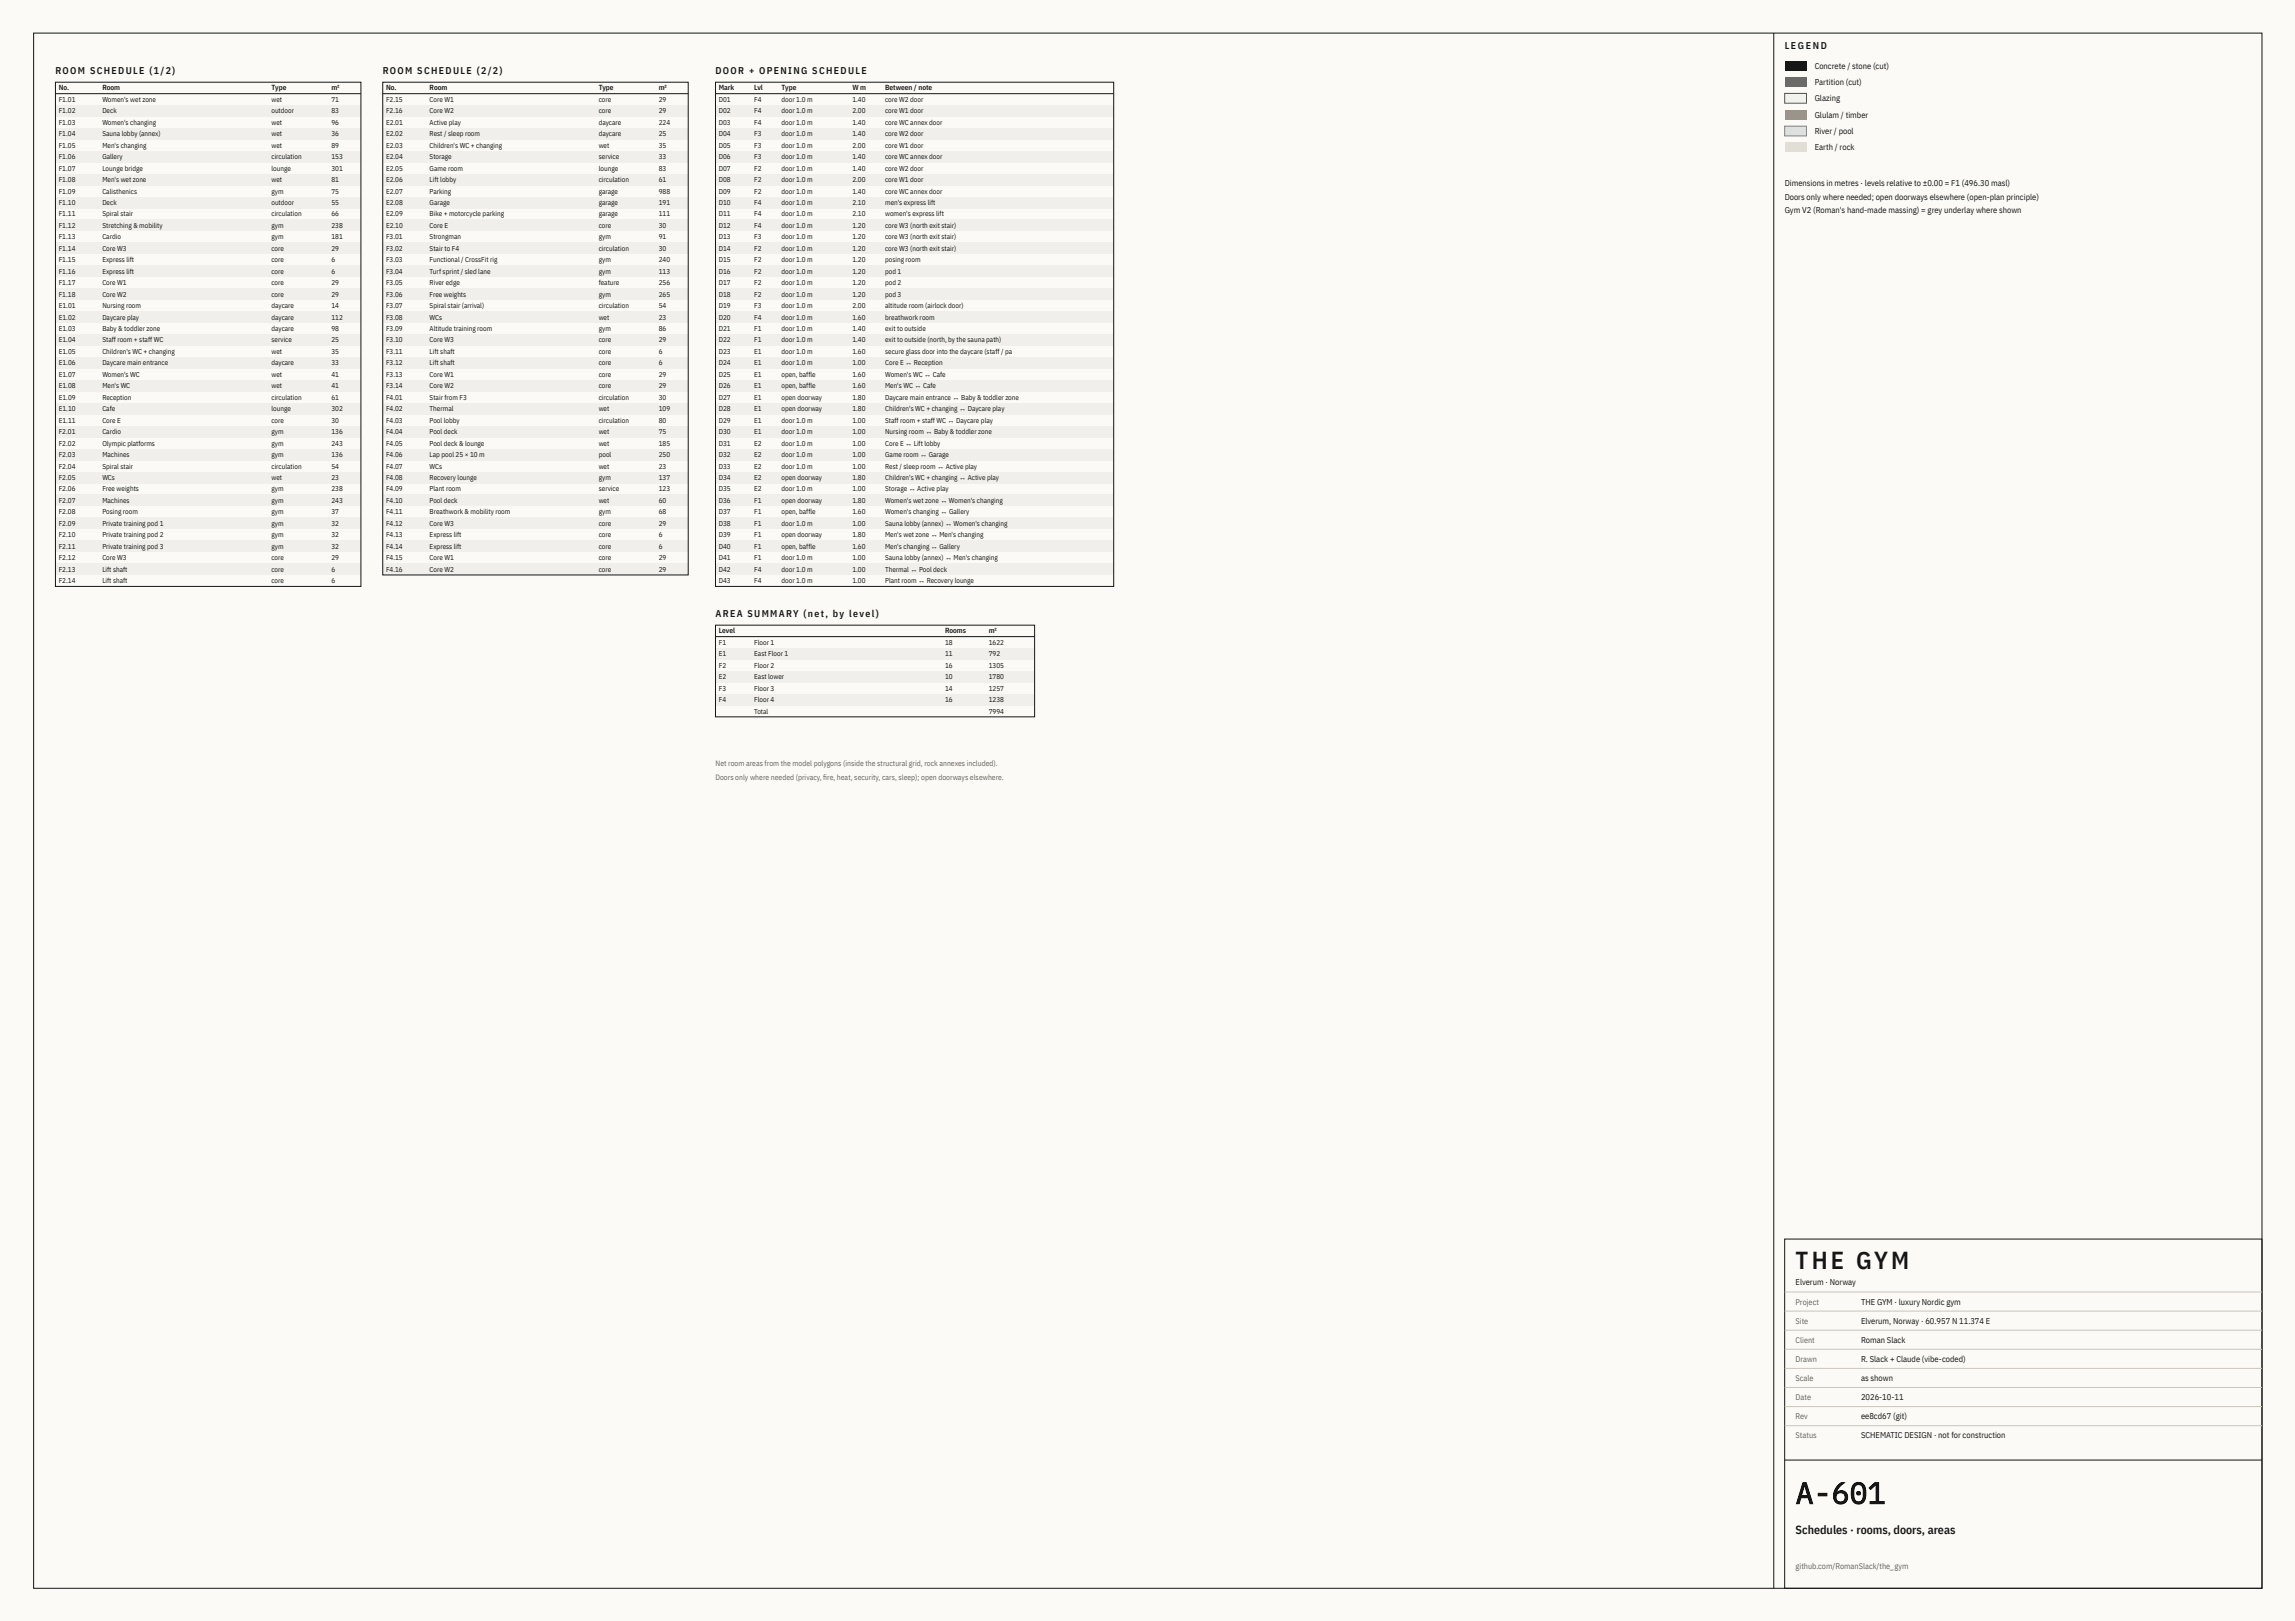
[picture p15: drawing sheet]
<svg xmlns="http://www.w3.org/2000/svg" width="841mm" height="594mm" viewBox="0 0 841 594" stroke-linecap="round" stroke-linejoin="round" font-family="sans-serif">
<defs><g id="words">
<text font-size="11" fill="#161616" x="658.3" y="551.1">A-601</text>
<text font-size="9" fill="#161616" x="658.3" y="465.1">THE GYM</text>
<text font-size="4.4" fill="#161616" x="658.3" y="562.1">Schedules · rooms, doors, areas</text>
<g font-size="3.6" fill="#161616">
<text x="654.3" y="18.1">LEGEND</text>
<text x="20.3" y="27.1">ROOM SCHEDULE (1/2)</text>
<text x="140.3" y="27.1">ROOM SCHEDULE (2/2)</text>
<text x="262.3" y="27.1">DOOR + OPENING SCHEDULE</text>
<text x="262.3" y="226.1">AREA SUMMARY (net, by level)</text>
</g>
<g font-size="3.1" fill="#161616">
<text x="665.3" y="25.1">Concrete / stone (cut)</text>
<text x="665.3" y="31.1">Partition (cut)</text>
<text x="665.3" y="37.1">Glazing</text>
<text x="665.3" y="43.1">Glulam / timber</text>
<text x="665.3" y="49.1">River / pool</text>
<text x="665.3" y="55.1">Earth / rock</text>
<text x="654.3" y="68.1">Dimensions in metres · levels relative to ±0.00 = F1 (496.30 masl)</text>
<text x="654.3" y="73.1">Doors only where needed; open doorways elsewhere (open-plan principle)</text>
<text x="654.3" y="78.1">Gym V2 (Roman's hand-made massing) = grey underlay where shown</text>
<text x="658.3" y="471.1">Elverum · Norway</text>
<text x="682.3" y="478.1">THE GYM · luxury Nordic gym</text>
<text x="682.3" y="485.1">Elverum, Norway · 60.957 N 11.374 E</text>
<text x="682.3" y="492.1">Roman Slack</text>
<text x="682.3" y="499.1">R. Slack + Claude (vibe-coded)</text>
<text x="682.3" y="506.1">as shown</text>
<text x="682.3" y="513.1">2026-10-11</text>
<text x="682.3" y="520.1">ee8cd67 (git)</text>
<text x="682.3" y="527.1">SCHEMATIC DESIGN · not for construction</text>
</g>
<g font-size="3" fill="#6b675e">
<text x="658.3" y="478.1">Project</text>
<text x="658.3" y="485.1">Site</text>
<text x="658.3" y="492.1">Client</text>
<text x="658.3" y="499.1">Drawn</text>
<text x="658.3" y="506.1">Scale</text>
<text x="658.3" y="513.1">Date</text>
<text x="658.3" y="520.1">Rev</text>
<text x="658.3" y="527.1">Status</text>
<text x="658.3" y="575.1">github.com/RomanSlack/the_gym</text>
</g>
<g font-size="2.8" fill="#6b675e">
<text x="262.3" y="280.7">Net room areas from the model polygons (inside the structural grid, rock annexes included).</text>
<text x="262.3" y="285.7">Doors only where needed (privacy, fre, heat, security, cars, sleep); open doorways elsewhere.</text>
<text x="301.9" y="285.7">i</text>
</g>
<g font-size="2.7" fill="#161616">
<text x="21.5" y="33.1">No.</text>
<text x="37.5" y="33.1">Room</text>
<text x="99.5" y="33.1">Type</text>
<text x="121.5" y="33.1">m²</text>
<text x="141.5" y="33.1">No.</text>
<text x="157.5" y="33.1">Room</text>
<text x="219.5" y="33.1">Type</text>
<text x="241.5" y="33.1">m²</text>
<text x="263.5" y="33.1">Mark</text>
<text x="276.5" y="33.1">Lvl</text>
<text x="286.5" y="33.1">Type</text>
<text x="312.5" y="33.1">W m</text>
<text x="324.5" y="33.1">Between / note</text>
<text x="263.5" y="232.1">Level</text>
<text x="346.5" y="232.1">Rooms</text>
<text x="362.5" y="232.1">m²</text>
</g>
<g font-size="2.6" fill="#161616">
<text x="21.5" y="37.3">F1.01</text>
<text x="21.5" y="41.5">F1.02</text>
<text x="37.5" y="37.3">Women's wet zone</text>
<text x="37.5" y="41.5">Deck</text>
<text x="99.5" y="37.3">wet</text>
<text x="99.5" y="41.5">outdoor</text>
<text x="121.5" y="37.3">71</text>
<text x="121.5" y="41.5">83</text>
<text x="141.5" y="37.3">F2.15</text>
<text x="141.5" y="41.5">F2.16</text>
<text x="157.5" y="37.3">Core W1</text>
<text x="157.5" y="41.5">Core W2</text>
<text x="219.5" y="37.3">core</text>
<text x="219.5" y="41.5">core</text>
<text x="241.5" y="37.3">29</text>
<text x="241.5" y="41.5">29</text>
<text x="263.5" y="37.3">D01</text>
<text x="263.5" y="41.5">D02</text>
<text x="276.5" y="37.3">F4</text>
<text x="276.5" y="41.5">F4</text>
<text x="286.5" y="37.3">door 1.0 m</text>
<text x="286.5" y="41.5">door 1.0 m</text>
<text x="312.5" y="37.3">1.40</text>
<text x="312.5" y="41.5">2.00</text>
<text x="324.5" y="37.3">core W2 door</text>
<text x="324.5" y="41.5">core W1 door</text>
<text x="21.5" y="45.7">F1.03</text>
<text x="37.5" y="45.7">Women's changing</text>
<text x="99.5" y="45.7">wet</text>
<text x="121.5" y="45.7">96</text>
<text x="141.5" y="45.7">E2.01</text>
<text x="157.5" y="45.7">Active play</text>
<text x="219.5" y="45.7">daycare</text>
<text x="241.5" y="45.7">224</text>
<text x="263.5" y="45.7">D03</text>
<text x="276.5" y="45.7">F4</text>
<text x="286.5" y="45.7">door 1.0 m</text>
<text x="312.5" y="45.7">1.40</text>
<text x="324.5" y="45.7">core WC annex door</text>
<text x="21.5" y="49.9">F1.04</text>
<text x="37.5" y="49.9">Sauna lobby (annex)</text>
<text x="99.5" y="49.9">wet</text>
<text x="121.5" y="49.9">36</text>
<text x="141.5" y="49.9">E2.02</text>
<text x="157.5" y="49.9">Rest / sleep room</text>
<text x="219.5" y="49.9">daycare</text>
<text x="241.5" y="49.9">25</text>
<text x="263.5" y="49.9">D04</text>
<text x="276.5" y="49.9">F3</text>
<text x="286.5" y="49.9">door 1.0 m</text>
<text x="312.5" y="49.9">1.40</text>
<text x="324.5" y="49.9">core W2 door</text>
<text x="21.5" y="54.1">F1.05</text>
<text x="21.5" y="58.3">F1.06</text>
<text x="37.5" y="54.1">Men's changing</text>
<text x="37.5" y="58.3">Gallery</text>
<text x="99.5" y="54.1">wet</text>
<text x="99.5" y="58.3">circulation</text>
<text x="121.5" y="54.1">89</text>
<text x="121.5" y="58.3">153</text>
<text x="141.5" y="54.1">E2.03</text>
<text x="141.5" y="58.3">E2.04</text>
<text x="157.5" y="54.1">Children's WC + changing</text>
<text x="157.5" y="58.3">Storage</text>
<text x="219.5" y="54.1">wet</text>
<text x="219.5" y="58.3">service</text>
<text x="241.5" y="54.1">35</text>
<text x="241.5" y="58.3">33</text>
<text x="263.5" y="54.1">D05</text>
<text x="263.5" y="58.3">D06</text>
<text x="276.5" y="54.1">F3</text>
<text x="276.5" y="58.3">F3</text>
<text x="286.5" y="54.1">door 1.0 m</text>
<text x="286.5" y="58.3">door 1.0 m</text>
<text x="312.5" y="54.1">2.00</text>
<text x="312.5" y="58.3">1.40</text>
<text x="324.5" y="54.1">core W1 door</text>
<text x="324.5" y="58.3">core WC annex door</text>
<text x="21.5" y="62.5">F1.07</text>
<text x="37.5" y="62.5">Lounge bridge</text>
<text x="99.5" y="62.5">lounge</text>
<text x="121.5" y="62.5">301</text>
<text x="141.5" y="62.5">E2.05</text>
<text x="157.5" y="62.5">Game room</text>
<text x="219.5" y="62.5">lounge</text>
<text x="241.5" y="62.5">83</text>
<text x="263.5" y="62.5">D07</text>
<text x="276.5" y="62.5">F2</text>
<text x="286.5" y="62.5">door 1.0 m</text>
<text x="312.5" y="62.5">1.40</text>
<text x="324.5" y="62.5">core W2 door</text>
<text x="21.5" y="66.7">F1.08</text>
<text x="21.5" y="70.9">F1.09</text>
<text x="37.5" y="66.7">Men's wet zone</text>
<text x="37.5" y="70.9">Calisthenics</text>
<text x="99.5" y="66.7">wet</text>
<text x="99.5" y="70.9">gym</text>
<text x="121.5" y="66.7">81</text>
<text x="121.5" y="70.9">75</text>
<text x="141.5" y="66.7">E2.06</text>
<text x="141.5" y="70.9">E2.07</text>
<text x="157.5" y="66.7">Lift lobby</text>
<text x="157.5" y="70.9">Parking</text>
<text x="219.5" y="66.7">circulation</text>
<text x="219.5" y="70.9">garage</text>
<text x="241.5" y="66.7">61</text>
<text x="241.5" y="70.9">988</text>
<text x="263.5" y="66.7">D08</text>
<text x="263.5" y="70.9">D09</text>
<text x="276.5" y="66.7">F2</text>
<text x="276.5" y="70.9">F2</text>
<text x="286.5" y="66.7">door 1.0 m</text>
<text x="286.5" y="70.9">door 1.0 m</text>
<text x="312.5" y="66.7">2.00</text>
<text x="312.5" y="70.9">1.40</text>
<text x="324.5" y="66.7">core W1 door</text>
<text x="324.5" y="70.9">core WC annex door</text>
<text x="21.5" y="75.1">F1.10</text>
<text x="37.5" y="75.1">Deck</text>
<text x="99.5" y="75.1">outdoor</text>
<text x="121.5" y="75.1">55</text>
<text x="141.5" y="75.1">E2.08</text>
<text x="157.5" y="75.1">Garage</text>
<text x="219.5" y="75.1">garage</text>
<text x="241.5" y="75.1">191</text>
<text x="263.5" y="75.1">D10</text>
<text x="276.5" y="75.1">F4</text>
<text x="286.5" y="75.1">door 1.0 m</text>
<text x="312.5" y="75.1">2.10</text>
<text x="324.5" y="75.1">men's express lift</text>
<text x="21.5" y="79.3">F1.11</text>
<text x="21.5" y="83.5">F1.12</text>
<text x="37.5" y="79.3">Spiral stair</text>
<text x="37.5" y="83.5">Stretching &amp; mobility</text>
<text x="99.5" y="79.3">circulation</text>
<text x="99.5" y="83.5">gym</text>
<text x="121.5" y="79.3">66</text>
<text x="121.5" y="83.5">238</text>
<text x="141.5" y="79.3">E2.09</text>
<text x="141.5" y="83.5">E2.10</text>
<text x="157.5" y="79.3">Bike + motorcycle parking</text>
<text x="157.5" y="83.5">Core E</text>
<text x="219.5" y="79.3">garage</text>
<text x="219.5" y="83.5">core</text>
<text x="241.5" y="79.3">111</text>
<text x="241.5" y="83.5">30</text>
<text x="263.5" y="79.3">D11</text>
<text x="263.5" y="83.5">D12</text>
<text x="276.5" y="79.3">F4</text>
<text x="276.5" y="83.5">F4</text>
<text x="286.5" y="79.3">door 1.0 m</text>
<text x="286.5" y="83.5">door 1.0 m</text>
<text x="312.5" y="79.3">2.10</text>
<text x="312.5" y="83.5">1.20</text>
<text x="324.5" y="79.3">women's express lift</text>
<text x="324.5" y="83.5">core W3 (north exit stair)</text>
<text x="21.5" y="87.7">F1.13</text>
<text x="37.5" y="87.7">Cardio</text>
<text x="99.5" y="87.7">gym</text>
<text x="121.5" y="87.7">181</text>
<text x="141.5" y="87.7">F3.01</text>
<text x="157.5" y="87.7">Strongman</text>
<text x="219.5" y="87.7">gym</text>
<text x="241.5" y="87.7">91</text>
<text x="263.5" y="87.7">D13</text>
<text x="276.5" y="87.7">F3</text>
<text x="286.5" y="87.7">door 1.0 m</text>
<text x="312.5" y="87.7">1.20</text>
<text x="324.5" y="87.7">core W3 (north exit stair)</text>
<text x="21.5" y="91.9">F1.14</text>
<text x="37.5" y="91.9">Core W3</text>
<text x="99.5" y="91.9">core</text>
<text x="121.5" y="91.9">29</text>
<text x="141.5" y="91.9">F3.02</text>
<text x="157.5" y="91.9">Stair to F4</text>
<text x="219.5" y="91.9">circulation</text>
<text x="241.5" y="91.9">30</text>
<text x="263.5" y="91.9">D14</text>
<text x="276.5" y="91.9">F2</text>
<text x="286.5" y="91.9">door 1.0 m</text>
<text x="312.5" y="91.9">1.20</text>
<text x="324.5" y="91.9">core W3 (north exit stair)</text>
<text x="21.5" y="96.1">F1.15</text>
<text x="21.5" y="100.3">F1.16</text>
<text x="37.5" y="96.1">Express lift</text>
<text x="37.5" y="100.3">Express lift</text>
<text x="99.5" y="96.1">core</text>
<text x="99.5" y="100.3">core</text>
<text x="121.5" y="96.1">6</text>
<text x="121.5" y="100.3">6</text>
<text x="141.5" y="96.1">F3.03</text>
<text x="141.5" y="100.3">F3.04</text>
<text x="157.5" y="96.1">Functional / CrossFit rig</text>
<text x="157.5" y="100.3">Turf sprint / sled lane</text>
<text x="219.5" y="96.1">gym</text>
<text x="219.5" y="100.3">gym</text>
<text x="241.5" y="96.1">240</text>
<text x="241.5" y="100.3">113</text>
<text x="263.5" y="96.1">D15</text>
<text x="263.5" y="100.3">D16</text>
<text x="276.5" y="96.1">F2</text>
<text x="276.5" y="100.3">F2</text>
<text x="286.5" y="96.1">door 1.0 m</text>
<text x="286.5" y="100.3">door 1.0 m</text>
<text x="312.5" y="96.1">1.20</text>
<text x="312.5" y="100.3">1.20</text>
<text x="324.5" y="96.1">posing room</text>
<text x="324.5" y="100.3">pod 1</text>
<text x="21.5" y="104.5">F1.17</text>
<text x="37.5" y="104.5">Core W1</text>
<text x="99.5" y="104.5">core</text>
<text x="121.5" y="104.5">29</text>
<text x="141.5" y="104.5">F3.05</text>
<text x="157.5" y="104.5">River edge</text>
<text x="219.5" y="104.5">feature</text>
<text x="241.5" y="104.5">256</text>
<text x="263.5" y="104.5">D17</text>
<text x="276.5" y="104.5">F2</text>
<text x="286.5" y="104.5">door 1.0 m</text>
<text x="312.5" y="104.5">1.20</text>
<text x="324.5" y="104.5">pod 2</text>
<text x="21.5" y="108.7">F1.18</text>
<text x="21.5" y="112.9">E1.01</text>
<text x="37.5" y="108.7">Core W2</text>
<text x="37.5" y="112.9">Nursing room</text>
<text x="99.5" y="108.7">core</text>
<text x="99.5" y="112.9">daycare</text>
<text x="121.5" y="108.7">29</text>
<text x="121.5" y="112.9">14</text>
<text x="141.5" y="108.7">F3.06</text>
<text x="141.5" y="112.9">F3.07</text>
<text x="157.5" y="108.7">Free weights</text>
<text x="157.5" y="112.9">Spiral stair (arrival)</text>
<text x="219.5" y="108.7">gym</text>
<text x="219.5" y="112.9">circulation</text>
<text x="241.5" y="108.7">265</text>
<text x="241.5" y="112.9">54</text>
<text x="263.5" y="108.7">D18</text>
<text x="263.5" y="112.9">D19</text>
<text x="276.5" y="108.7">F2</text>
<text x="276.5" y="112.9">F3</text>
<text x="286.5" y="108.7">door 1.0 m</text>
<text x="286.5" y="112.9">door 1.0 m</text>
<text x="312.5" y="108.7">1.20</text>
<text x="312.5" y="112.9">2.00</text>
<text x="324.5" y="108.7">pod 3</text>
<text x="324.5" y="112.9">altitude room (airlock door)</text>
<text x="21.5" y="117.1">E1.02</text>
<text x="37.5" y="117.1">Daycare play</text>
<text x="99.5" y="117.1">daycare</text>
<text x="121.5" y="117.1">112</text>
<text x="141.5" y="117.1">F3.08</text>
<text x="157.5" y="117.1">WCs</text>
<text x="219.5" y="117.1">wet</text>
<text x="241.5" y="117.1">23</text>
<text x="263.5" y="117.1">D20</text>
<text x="276.5" y="117.1">F4</text>
<text x="286.5" y="117.1">door 1.0 m</text>
<text x="312.5" y="117.1">1.60</text>
<text x="324.5" y="117.1">breathwork room</text>
<text x="21.5" y="121.3">E1.03</text>
<text x="21.5" y="125.5">E1.04</text>
<text x="37.5" y="121.3">Baby &amp; toddler zone</text>
<text x="37.5" y="125.5">Staff room + staff WC</text>
<text x="99.5" y="121.3">daycare</text>
<text x="99.5" y="125.5">service</text>
<text x="121.5" y="121.3">98</text>
<text x="121.5" y="125.5">25</text>
<text x="141.5" y="121.3">F3.09</text>
<text x="141.5" y="125.5">F3.10</text>
<text x="157.5" y="121.3">Altitude training room</text>
<text x="157.5" y="125.5">Core W3</text>
<text x="219.5" y="121.3">gym</text>
<text x="219.5" y="125.5">core</text>
<text x="241.5" y="121.3">86</text>
<text x="241.5" y="125.5">29</text>
<text x="263.5" y="121.3">D21</text>
<text x="263.5" y="125.5">D22</text>
<text x="276.5" y="121.3">F1</text>
<text x="276.5" y="125.5">F1</text>
<text x="286.5" y="121.3">door 1.0 m</text>
<text x="286.5" y="125.5">door 1.0 m</text>
<text x="312.5" y="121.3">1.40</text>
<text x="312.5" y="125.5">1.40</text>
<text x="324.5" y="121.3">exit to outside</text>
<text x="324.5" y="125.5">exit to outside (north, by the sauna path)</text>
<text x="21.5" y="129.7">E1.05</text>
<text x="37.5" y="129.7">Children's WC + changing</text>
<text x="99.5" y="129.7">wet</text>
<text x="121.5" y="129.7">35</text>
<text x="141.5" y="129.7">F3.11</text>
<text x="157.5" y="129.7">Lift shaft</text>
<text x="219.5" y="129.7">core</text>
<text x="241.5" y="129.7">6</text>
<text x="263.5" y="129.7">D23</text>
<text x="276.5" y="129.7">E1</text>
<text x="286.5" y="129.7">door 1.0 m</text>
<text x="312.5" y="129.7">1.60</text>
<text x="324.5" y="129.7">secure glass door into the daycare (staff / pa</text>
<text x="21.5" y="133.9">E1.06</text>
<text x="37.5" y="133.9">Daycare main entrance</text>
<text x="99.5" y="133.9">daycare</text>
<text x="121.5" y="133.9">33</text>
<text x="141.5" y="133.9">F3.12</text>
<text x="157.5" y="133.9">Lift shaft</text>
<text x="219.5" y="133.9">core</text>
<text x="241.5" y="133.9">6</text>
<text x="263.5" y="133.9">D24</text>
<text x="276.5" y="133.9">E1</text>
<text x="286.5" y="133.9">door 1.0 m</text>
<text x="312.5" y="133.9">1.00</text>
<text x="324.5" y="133.9">Core E ↔ Reception</text>
<text x="21.5" y="138.1">E1.07</text>
<text x="21.5" y="142.3">E1.08</text>
<text x="37.5" y="138.1">Women's WC</text>
<text x="37.5" y="142.3">Men's WC</text>
<text x="99.5" y="138.1">wet</text>
<text x="99.5" y="142.3">wet</text>
<text x="121.5" y="138.1">41</text>
<text x="121.5" y="142.3">41</text>
<text x="141.5" y="138.1">F3.13</text>
<text x="141.5" y="142.3">F3.14</text>
<text x="157.5" y="138.1">Core W1</text>
<text x="157.5" y="142.3">Core W2</text>
<text x="219.5" y="138.1">core</text>
<text x="219.5" y="142.3">core</text>
<text x="241.5" y="138.1">29</text>
<text x="241.5" y="142.3">29</text>
<text x="263.5" y="138.1">D25</text>
<text x="263.5" y="142.3">D26</text>
<text x="276.5" y="138.1">E1</text>
<text x="276.5" y="142.3">E1</text>
<text x="286.5" y="138.1">open, baffle</text>
<text x="286.5" y="142.3">open, baffle</text>
<text x="312.5" y="138.1">1.60</text>
<text x="312.5" y="142.3">1.60</text>
<text x="324.5" y="138.1">Women's WC ↔ Cafe</text>
<text x="324.5" y="142.3">Men's WC ↔ Cafe</text>
<text x="21.5" y="146.5">E1.09</text>
<text x="37.5" y="146.5">Reception</text>
<text x="99.5" y="146.5">circulation</text>
<text x="121.5" y="146.5">61</text>
<text x="141.5" y="146.5">F4.01</text>
<text x="157.5" y="146.5">Stair from F3</text>
<text x="219.5" y="146.5">circulation</text>
<text x="241.5" y="146.5">30</text>
<text x="263.5" y="146.5">D27</text>
<text x="276.5" y="146.5">E1</text>
<text x="286.5" y="146.5">open doorway</text>
<text x="312.5" y="146.5">1.80</text>
<text x="324.5" y="146.5">Daycare main entrance ↔ Baby &amp; toddler zone</text>
<text x="21.5" y="150.7">E1.10</text>
<text x="21.5" y="154.9">E1.11</text>
<text x="37.5" y="150.7">Cafe</text>
<text x="37.5" y="154.9">Core E</text>
<text x="99.5" y="150.7">lounge</text>
<text x="99.5" y="154.9">core</text>
<text x="121.5" y="150.7">302</text>
<text x="121.5" y="154.9">30</text>
<text x="141.5" y="150.7">F4.02</text>
<text x="141.5" y="154.9">F4.03</text>
<text x="157.5" y="150.7">Thermal</text>
<text x="157.5" y="154.9">Pool lobby</text>
<text x="219.5" y="150.7">wet</text>
<text x="219.5" y="154.9">circulation</text>
<text x="241.5" y="150.7">109</text>
<text x="241.5" y="154.9">80</text>
<text x="263.5" y="150.7">D28</text>
<text x="263.5" y="154.9">D29</text>
<text x="276.5" y="150.7">E1</text>
<text x="276.5" y="154.9">E1</text>
<text x="286.5" y="150.7">open doorway</text>
<text x="286.5" y="154.9">door 1.0 m</text>
<text x="312.5" y="150.7">1.80</text>
<text x="312.5" y="154.9">1.00</text>
<text x="324.5" y="150.7">Children's WC + changing ↔ Daycare play</text>
<text x="324.5" y="154.9">Staff room + staff WC ↔ Daycare play</text>
<text x="21.5" y="159.1">F2.01</text>
<text x="37.5" y="159.1">Cardio</text>
<text x="99.5" y="159.1">gym</text>
<text x="121.5" y="159.1">136</text>
<text x="141.5" y="159.1">F4.04</text>
<text x="157.5" y="159.1">Pool deck</text>
<text x="219.5" y="159.1">wet</text>
<text x="241.5" y="159.1">75</text>
<text x="263.5" y="159.1">D30</text>
<text x="276.5" y="159.1">E1</text>
<text x="286.5" y="159.1">door 1.0 m</text>
<text x="312.5" y="159.1">1.00</text>
<text x="324.5" y="159.1">Nursing room ↔ Baby &amp; toddler zone</text>
<text x="21.5" y="163.3">F2.02</text>
<text x="21.5" y="167.5">F2.03</text>
<text x="37.5" y="163.3">Olympic platforms</text>
<text x="37.5" y="167.5">Machines</text>
<text x="99.5" y="163.3">gym</text>
<text x="99.5" y="167.5">gym</text>
<text x="121.5" y="163.3">243</text>
<text x="121.5" y="167.5">136</text>
<text x="141.5" y="163.3">F4.05</text>
<text x="141.5" y="167.5">F4.06</text>
<text x="157.5" y="163.3">Pool deck &amp; lounge</text>
<text x="157.5" y="167.5">Lap pool 25 × 10 m</text>
<text x="219.5" y="163.3">wet</text>
<text x="219.5" y="167.5">pool</text>
<text x="241.5" y="163.3">185</text>
<text x="241.5" y="167.5">250</text>
<text x="263.5" y="163.3">D31</text>
<text x="263.5" y="167.5">D32</text>
<text x="276.5" y="163.3">E2</text>
<text x="276.5" y="167.5">E2</text>
<text x="286.5" y="163.3">door 1.0 m</text>
<text x="286.5" y="167.5">door 1.0 m</text>
<text x="312.5" y="163.3">1.00</text>
<text x="312.5" y="167.5">1.00</text>
<text x="324.5" y="163.3">Core E ↔ Lift lobby</text>
<text x="324.5" y="167.5">Game room ↔ Garage</text>
<text x="21.5" y="171.7">F2.04</text>
<text x="37.5" y="171.7">Spiral stair</text>
<text x="99.5" y="171.7">circulation</text>
<text x="121.5" y="171.7">54</text>
<text x="141.5" y="171.7">F4.07</text>
<text x="157.5" y="171.7">WCs</text>
<text x="219.5" y="171.7">wet</text>
<text x="241.5" y="171.7">23</text>
<text x="263.5" y="171.7">D33</text>
<text x="276.5" y="171.7">E2</text>
<text x="286.5" y="171.7">door 1.0 m</text>
<text x="312.5" y="171.7">1.00</text>
<text x="324.5" y="171.7">Rest / sleep room ↔ Active play</text>
<text x="21.5" y="175.9">F2.05</text>
<text x="37.5" y="175.9">WCs</text>
<text x="99.5" y="175.9">wet</text>
<text x="121.5" y="175.9">23</text>
<text x="141.5" y="175.9">F4.08</text>
<text x="157.5" y="175.9">Recovery lounge</text>
<text x="219.5" y="175.9">gym</text>
<text x="241.5" y="175.9">137</text>
<text x="263.5" y="175.9">D34</text>
<text x="276.5" y="175.9">E2</text>
<text x="286.5" y="175.9">open doorway</text>
<text x="312.5" y="175.9">1.80</text>
<text x="324.5" y="175.9">Children's WC + changing ↔ Active play</text>
<text x="21.5" y="180.1">F2.06</text>
<text x="21.5" y="184.3">F2.07</text>
<text x="37.5" y="180.1">Free weights</text>
<text x="37.5" y="184.3">Machines</text>
<text x="99.5" y="180.1">gym</text>
<text x="99.5" y="184.3">gym</text>
<text x="121.5" y="180.1">238</text>
<text x="121.5" y="184.3">243</text>
<text x="141.5" y="180.1">F4.09</text>
<text x="141.5" y="184.3">F4.10</text>
<text x="157.5" y="180.1">Plant room</text>
<text x="157.5" y="184.3">Pool deck</text>
<text x="219.5" y="180.1">service</text>
<text x="219.5" y="184.3">wet</text>
<text x="241.5" y="180.1">123</text>
<text x="241.5" y="184.3">60</text>
<text x="263.5" y="180.1">D35</text>
<text x="263.5" y="184.3">D36</text>
<text x="276.5" y="180.1">E2</text>
<text x="276.5" y="184.3">F1</text>
<text x="286.5" y="180.1">door 1.0 m</text>
<text x="286.5" y="184.3">open doorway</text>
<text x="312.5" y="180.1">1.00</text>
<text x="312.5" y="184.3">1.80</text>
<text x="324.5" y="180.1">Storage ↔ Active play</text>
<text x="324.5" y="184.3">Women's wet zone ↔ Women's changing</text>
<text x="21.5" y="188.5">F2.08</text>
<text x="37.5" y="188.5">Posing room</text>
<text x="99.5" y="188.5">gym</text>
<text x="121.5" y="188.5">37</text>
<text x="141.5" y="188.5">F4.11</text>
<text x="157.5" y="188.5">Breathwork &amp; mobility room</text>
<text x="219.5" y="188.5">gym</text>
<text x="241.5" y="188.5">68</text>
<text x="263.5" y="188.5">D37</text>
<text x="276.5" y="188.5">F1</text>
<text x="286.5" y="188.5">open, baffle</text>
<text x="312.5" y="188.5">1.60</text>
<text x="324.5" y="188.5">Women's changing ↔ Gallery</text>
<text x="21.5" y="192.7">F2.09</text>
<text x="21.5" y="196.9">F2.10</text>
<text x="37.5" y="192.7">Private training pod 1</text>
<text x="37.5" y="196.9">Private training pod 2</text>
<text x="99.5" y="192.7">gym</text>
<text x="99.5" y="196.9">gym</text>
<text x="121.5" y="192.7">32</text>
<text x="121.5" y="196.9">32</text>
<text x="141.5" y="192.7">F4.12</text>
<text x="141.5" y="196.9">F4.13</text>
<text x="157.5" y="192.7">Core W3</text>
<text x="157.5" y="196.9">Express lift</text>
<text x="219.5" y="192.7">core</text>
<text x="219.5" y="196.9">core</text>
<text x="241.5" y="192.7">29</text>
<text x="241.5" y="196.9">6</text>
<text x="263.5" y="192.7">D38</text>
<text x="263.5" y="196.9">D39</text>
<text x="276.5" y="192.7">F1</text>
<text x="276.5" y="196.9">F1</text>
<text x="286.5" y="192.7">door 1.0 m</text>
<text x="286.5" y="196.9">open doorway</text>
<text x="312.5" y="192.7">1.00</text>
<text x="312.5" y="196.9">1.80</text>
<text x="324.5" y="192.7">Sauna lobby (annex) ↔ Women's changing</text>
<text x="324.5" y="196.9">Men's wet zone ↔ Men's changing</text>
<text x="21.5" y="201.1">F2.11</text>
<text x="37.5" y="201.1">Private training pod 3</text>
<text x="99.5" y="201.1">gym</text>
<text x="121.5" y="201.1">32</text>
<text x="141.5" y="201.1">F4.14</text>
<text x="157.5" y="201.1">Express lift</text>
<text x="219.5" y="201.1">core</text>
<text x="241.5" y="201.1">6</text>
<text x="263.5" y="201.1">D40</text>
<text x="276.5" y="201.1">F1</text>
<text x="286.5" y="201.1">open, baffle</text>
<text x="312.5" y="201.1">1.60</text>
<text x="324.5" y="201.1">Men's changing ↔ Gallery</text>
<text x="21.5" y="205.3">F2.12</text>
<text x="21.5" y="209.5">F2.13</text>
<text x="37.5" y="205.3">Core W3</text>
<text x="37.5" y="209.5">Lift shaft</text>
<text x="99.5" y="205.3">core</text>
<text x="99.5" y="209.5">core</text>
<text x="121.5" y="205.3">29</text>
<text x="121.5" y="209.5">6</text>
<text x="141.5" y="205.3">F4.15</text>
<text x="141.5" y="209.5">F4.16</text>
<text x="157.5" y="205.3">Core W1</text>
<text x="157.5" y="209.5">Core W2</text>
<text x="219.5" y="205.3">core</text>
<text x="219.5" y="209.5">core</text>
<text x="241.5" y="205.3">29</text>
<text x="241.5" y="209.5">29</text>
<text x="263.5" y="205.3">D41</text>
<text x="263.5" y="209.5">D42</text>
<text x="276.5" y="205.3">F1</text>
<text x="276.5" y="209.5">F4</text>
<text x="286.5" y="205.3">door 1.0 m</text>
<text x="286.5" y="209.5">door 1.0 m</text>
<text x="312.5" y="205.3">1.00</text>
<text x="312.5" y="209.5">1.00</text>
<text x="324.5" y="205.3">Sauna lobby (annex) ↔ Men's changing</text>
<text x="324.5" y="209.5">Thermal ↔ Pool deck</text>
<text x="21.5" y="213.7">F2.14</text>
<text x="37.5" y="213.7">Lift shaft</text>
<text x="99.5" y="213.7">core</text>
<text x="121.5" y="213.7">6</text>
<text x="263.5" y="213.7">D43</text>
<text x="276.5" y="213.7">F4</text>
<text x="286.5" y="213.7">door 1.0 m</text>
<text x="312.5" y="213.7">1.00</text>
<text x="324.5" y="213.7">Plant room ↔ Recovery lounge</text>
<text x="263.5" y="236.3">F1</text>
<text x="276.5" y="236.3">Floor 1</text>
<text x="346.5" y="236.3">18</text>
<text x="362.5" y="236.3">1622</text>
<text x="263.5" y="240.5">E1</text>
<text x="263.5" y="244.7">F2</text>
<text x="276.5" y="240.5">East Floor 1</text>
<text x="276.5" y="244.7">Floor 2</text>
<text x="346.5" y="240.5">11</text>
<text x="346.5" y="244.7">16</text>
<text x="362.5" y="240.5">792</text>
<text x="362.5" y="244.7">1305</text>
<text x="263.5" y="248.9">E2</text>
<text x="276.5" y="248.9">East lower</text>
<text x="346.5" y="248.9">10</text>
<text x="362.5" y="248.9">1780</text>
<text x="263.5" y="253.1">F3</text>
<text x="263.5" y="257.3">F4</text>
<text x="276.5" y="253.1">Floor 3</text>
<text x="276.5" y="257.3">Floor 4</text>
<text x="346.5" y="253.1">14</text>
<text x="346.5" y="257.3">16</text>
<text x="362.5" y="253.1">1257</text>
<text x="362.5" y="257.3">1238</text>
<text x="276.5" y="261.5">Total</text>
<text x="362.5" y="261.5">7994</text>
</g>
</g></defs>
<g fill="#fbfaf6">
<path d="M.3 0h841v594.1h-841z"/>
<path d="M.3 .1h841v594h-841z"/>
</g>
<path d="M12.3 12.1h817v570h-817zM650.3 12.1v570M20.3 30.1h112v184.8h-112zM20.3 34.3h112M140.3 30.1h112v180.6h-112zM140.3 34.3h112M262.3 30.1h146v184.8h-146zM262.3 34.3h146M262.3 229.1h117v33.6h-117zM262.3 233.3h117" fill="none" stroke="#161616" stroke-width=".37"/>
<path d="M654.3 22.2h8v3.6h-8z" fill="#161616"/>
<path d="M654.3 28.2h8v3.6h-8z" fill="#6a6a68"/>
<path d="M654.3 34.2h8v3.6h-8z" fill="#eaf3f7"/>
<path d="M654.3 34.2h8v3.6h-8z" fill="none" stroke="#2a5d78" stroke-width=".37"/>
<path d="M654.3 40.2h8v3.6h-8z" fill="#b08a5c"/>
<path d="M654.3 46.2h8v3.6h-8z" fill="#cfe1ea"/>
<path d="M654.3 46.2h8v3.6h-8z" fill="none" stroke="#5b8aa3" stroke-width=".37"/>
<path d="M654.3 52.2h8v3.6h-8z" fill="#e7decd"/>
<path d="M654.3 454.1h175v128h-175zM654.3 535.1h175" fill="none" stroke="#161616" stroke-width=".37"/>
<path d="M654.3 473.5h175M654.3 480.5h175M654.3 487.5h175M654.3 494.5h175M654.3 501.5h175M654.3 508.5h175M654.3 515.5h175M654.3 522.5h175" fill="none" stroke="#c9c6bd" stroke-width=".37"/>
<use href="#words"/>
</svg>
